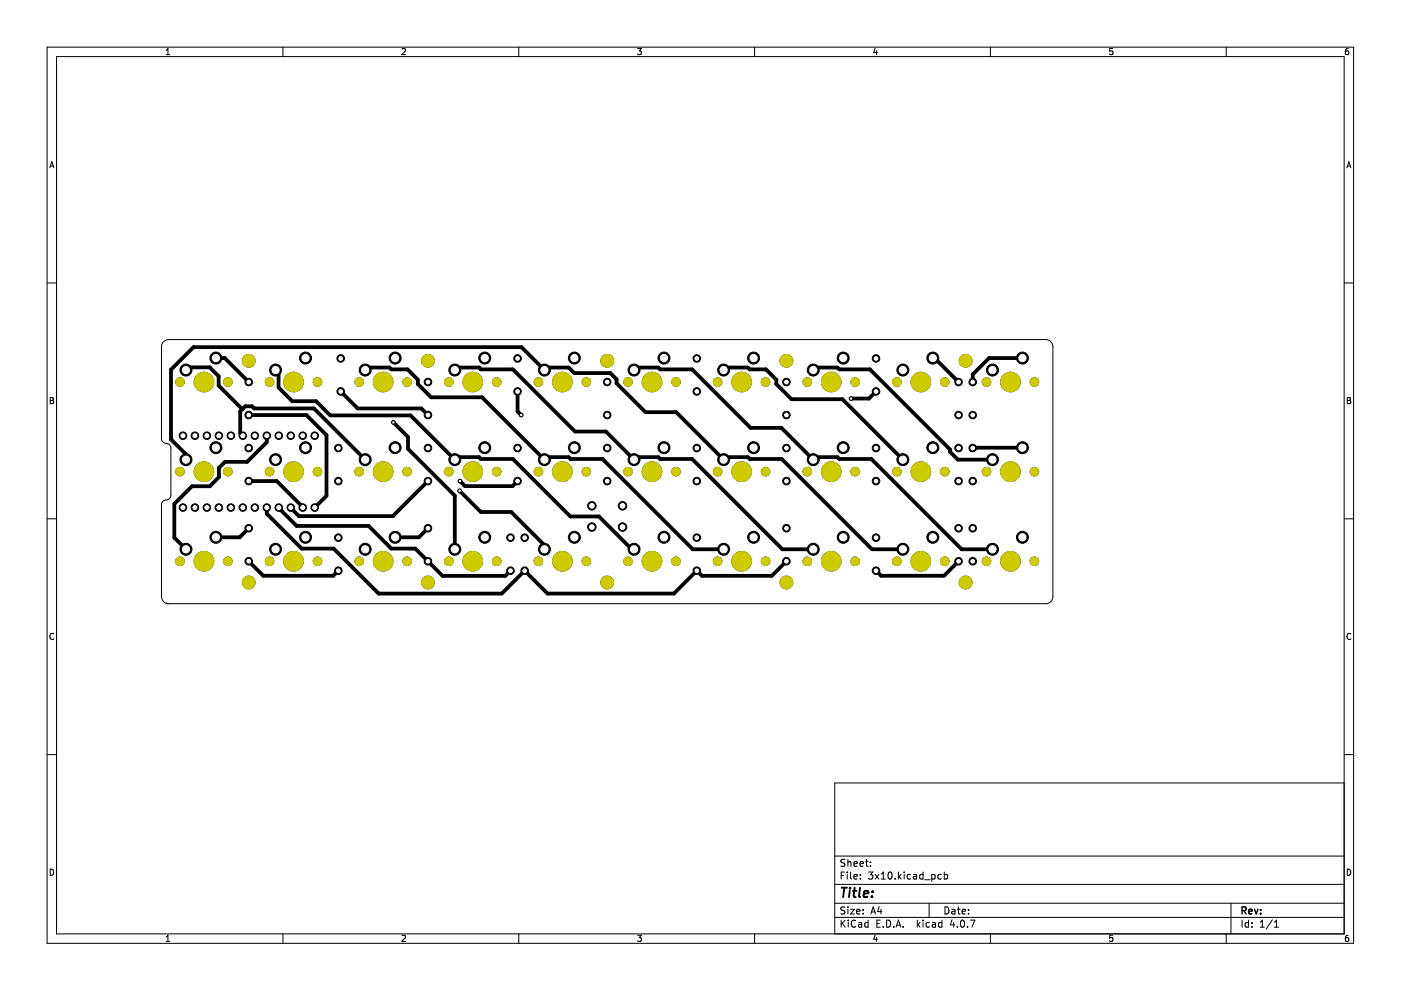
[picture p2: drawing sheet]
<svg xmlns="http://www.w3.org/2000/svg" width="297mm" height="210mm" viewBox="0 0 297 210" stroke-linecap="round" stroke-linejoin="round" font-family="sans-serif">
<g fill="none" stroke="#000" stroke-width=".21">
<path d="M10 10h277v190h-277zM12 12h273v186h-273zM35.2 11.6h.8M35.2 10.7l.4-.4v1.3M60 10v2M85.2 10.4l.5-.1 .3 .4-.8 .9h.8M110 10v2M135.2 10.3h.8l-.5 .5 .4 .1v.6l-.2 .1-.5-.1M160 10v2M185.5 10.2l-.3 1h.8M185.9 10.7v.9M210 10v2"/>
<path d="M235.9 10.3h-.6l-.1 .6 .7-.1v.7l-.2 .1-.5-.1M260 10v2M285.9 10.3l-.4 .1-.2 .2-.1 .7 .3 .3 .4-.1v-.7h-.4l-.3 .2M10.6 35.6l.4-1.3 .4 1.3M10.7 35.2h.6M285.6 35.6l.4-1.3 .4 1.3M285.7 35.2h.6M10 60h2M34.9 72.3l.8-.3h186a1.5 1.5 0 0 1 1.5 1.5v53a1.5 1.5 0 0 1-1.5 1.5h-186a1.5 1.5 0 0 1-1.5-1.5v-19.5a1.17 1.17 0 0 1 1.4-1.1l.6-.5v-.4v-10a1.17 1.17 0 0 0-1.4-1.1l-.5-.5-.1-.4v-19.5l.1-.5zM285 60h2M10.6 84.3h.5l.2 .2-.2 .4 .2 .1 .1 .3-.3 .3h-.5zM10.6 84.9h.5"/>
<path d="M285.6 84.3h.5l.2 .2-.2 .4 .2 .1 .1 .3-.3 .3h-.5zM285.6 84.9h.5M10 110h2M285 110h2M11.4 134.4a.58 .58 0 0 0-.8 .5 .58 .58 0 0 0 .8 .6M286.4 134.4a.58 .58 0 0 0-.8 .5 .58 .58 0 0 0 .8 .6M10 160h2M285 166h-108v32M285 160h2M10.6 184.3a.66 .66 0 0 1 .8 .6 .66 .66 0 0 1-.8 .7zM35.2 198.7l.4-.4v1.3M35.2 199.6h.8"/>
<path d="M60 198v2M85.2 198.4l.5-.1 .3 .4-.8 .9h.8M110 198v2M135.2 198.3h.8l-.5 .5 .4 .1v.6l-.2 .1-.5-.1M160 198v2M177 194.5h108M177 191.5h108M177 187.5h108M177 181.5h108M178.3 195.1v1.5M178.3 185.6h.5M178.6 195.7l.6 .9"/>
<path d="M179.1 184.9h-.8v1.5M179.1 192.4l-.5-.1-.3 .1v.5l.7 .2 .1 .4-.3 .3-.5-.1M179.1 182.3l-.5-.1-.3 .1v.5l.7 .2 .1 .4-.3 .3-.5-.1M179.2 195.1l-.9 .8M179.6 184.9v.1M179.6 185.4v1M179.8 182.2v1.5M179.8 192.3v.1M179.8 192.8v1M179.8 182.8l.2-.1 .3 .1 .1 .9M179.8 195.1v.1M179.8 195.6v1"/>
<path d="M180.3 192.8h.8l-.8 1h.8M180.3 184.9v1.3l.3 .2M181.1 185.9l.7-.2-.1-.2-.4-.1-.2 .2v.7h.6M181.1 183.2l.7-.2-.1-.2-.4-.1-.2 .2v.7h.6M181.4 195.2a.71 .71 0 0 0-1 .5 .71 .71 0 0 0 .7 .9l.3-.2M181.6 193.3l.7-.2v-.2l-.5-.1-.2 .2 .1 .7h.6M182.1 195.7h.5l.1 .9M182.3 183.2l.8-.2-.1-.2-.4-.1-.3 .2 .1 .7h.6M182.4 186.2v.2M182.4 185.5v.1M182.7 195.9l-.5 .1-.2 .2 .2 .4 .5-.1M183 193.6v.2"/>
<path d="M183 192.9v.1M183.5 182.7h.6M183.7 182.2v1.3l.4 .2M184.1 195.7l-.5-.1-.3 .3 .2 .6h.6M184.1 195.1v1.5M184.1 184.9h1l-.5 .6 .4 .1v.6l-.2 .2-.7-.2M184.6 183.5v.2M184.6 182.8v.1M184.6 193.8l.5-1.5 .5 1.5M184.8 193.4h.7M185.5 198.2l-.3 1h.8M185.6 185.4l.7 1"/>
<path d="M185.9 198.7v.9M185.9 195.8h.5M186.3 185.4l-.7 1M186.4 192.2l-.3 1.1h.9M186.6 195.1h-.7v1.5h.7M186.8 192.8v1M186.8 185.3l.5-.4v1.5M186.8 186.4h.9M187.3 196.4v.2M188 195.1a.76 .76 0 0 1 .9 .7 .76 .76 0 0 1-.9 .8zM188.4 185l.2-.1a.8 .8 0 0 1 .6 .7 .8 .8 0 0 1-.6 .8l-.3-.6zM189.5 196.4v.2"/>
<path d="M189.8 186.2v.2M190 196.6l.5-1.5 .5 1.5M190.1 196.2h.7M190.5 184.9v1.5M190.6 185.8l.5 .6M191.1 185.4l-.6 .6M191.5 196.4v.2M191.7 184.9v.1M191.7 185.4v1M193.1 185.5l-.5-.1-.3 .3 .2 .6h.6M193.7 185.5h.6v.9M194.3 185.7l-.5 .1-.2 .2 .2 .4 .5-.1"/>
<path d="M194.5 195.1v1.5M194.6 196l.5 .6M195.1 195.6l-.6 .6M195.7 184.9v1.5M195.7 195.1v.1M195.7 195.6v1M195.7 185.5l-.4-.1-.3 .3 .1 .6h.6M196.1 186.5h1.1M197 191.5v3M197.1 195.7l-.5-.1-.3 .3 .2 .6h.6M197.6 185.5l.4-.1 .3 .3-.2 .6h-.5M197.6 185.4v1.5"/>
<path d="M197.7 195.7h.6v.9M198.3 195.9l-.5 .1-.2 .2 .2 .4 .5-.1M199.6 185.5l-.5-.1-.3 .3 .2 .6h.6M199.7 195.7l-.4-.1-.3 .3 .1 .6h.6M199.7 195.1v1.5M200.2 185.5l.4-.1 .3 .3-.1 .6h-.6M200.2 184.9v1.5M200.3 192.3a.76 .76 0 0 1 .9 .7 .76 .76 0 0 1-.9 .8zM201.8 192.9h.6l.1 .9M201.8 195l-.3 1.1h.9M202.2 195.6v1M202.5 193.1l-.5 .1-.2 .2 .2 .4 .5-.1"/>
<path d="M203 192.8h.6M203 196.4v.2M203.2 192.3v1.3l.4 .2M203.8 195.2l.2-.1a.8 .8 0 0 1 .5 .7 .8 .8 0 0 1-.5 .8l-.4-.6zM204 193.3l.7-.2-.1-.2-.4-.1-.2 .2 .1 .7h.5M205.1 196.4v.2M205.3 193.6v.2M205.3 192.9v.1M205.7 195.1h1l-.6 1.5M210 198v2M235.9 198.3h-.6l-.1 .6h.7v.6l-.2 .1-.5-.1M260 198v2"/>
<path d="M261 191.5v6.5M263.3 195.1v1.5M264.7 195.7l-.4-.1-.3 .3 .1 .6h.6M264.7 195.1v1.5M265.4 196.4v.2M265.4 195.7v.1M267.2 196.6h.9M267.2 195.5l.4-.4v1.5M269.8 195l-1.3 1.9M270.2 196.6h.9M270.2 195.5l.4-.4v1.5M285.6 184.3a.66 .66 0 0 1 .8 .6 .66 .66 0 0 1-.8 .7z"/>
<path d="M285.9 198.3l-.4 .1-.2 .2-.1 .7 .3 .3 .4-.1v-.6l-.4-.1-.3 .2"/>
</g>
<path d="M263.3 193.1l.8-.1 .1-.2-.1-.4-.8-.1v1.5M263.7 193.1l.5 .7M264.8 193.3l.7-.2-.1-.2-.4-.1-.2 .2v.7h.6M266 192.8l.3 1 .4-1M267.3 193.6v.2M267.3 192.9v.1" fill="none" stroke="#000" stroke-width=".3"/>
<path d="M178.4 188.2h1.2M179 188.2l-.2 2M180.2 188.9l-.2 1.3M180.3 188.2l-.1 .2M180.8 188.9h.8M181.2 188.2l-.2 1.7 .1 .2 .3 .1M182.3 188.2l-.2 1.7 .3 .3M183.1 189.5l1-.1v-.4l-.6-.1-.3 .3v.9h.7M184.9 190v.2M185 189v.2" fill="none" stroke="#000" stroke-width=".4"/>
<g fill="none" stroke="#000" stroke-width=".8">
<path d="M39.4 78.5l.6-.6h4.5l1.9 1.9v2l5 5M45.8 75.9h1.9l5 5.1M58.4 78.5l.7 .6v3.1l2.9 2.9h5l3 3h17l9.4 9.4 .6-.6h4.6l.4 .4h6.7l12.2 12.2h6.1l6.9 7h.5M77.4 78.5l.6-.6h4.6l.4 .4h3.4l2.2 2.2v.9l2.8 2.8h10.8l13.2 13.3 .6-.6h4.6l.4 .4h6.7l19.2 19.2h6.5M96.4 78.5l.6-.6h4.6l.4 .4h6.7l13.2 13.2h6.6l5.9 6 .6-.6h4.6l.4 .4h6.7l19.2 19.2h6.5M134.4 78.5l.6-.6h4.6l.4 .4h6.7l12.4 12.4h6.6l6.7 6.8 .6-.6h4.6l.4 .4h6.7l19.2 19.2h6.5M153.4 78.5l.6-.6h4.6l.4 .4h3.4l2.2 2.2v.9l3.2 3.2h10.8l12.8 12.9M172.4 78.5l.6-.6h4.6l.4 .4h6.4l17 17v.5l1.7 1.7h7.3M197.8 75.9h.4l5 5.1M216.8 75.9h-7.1l-3.5 3.5v1.6M39.4 97.5v-1.2l-3.1-3.1v-14.8l4.7-4.8h69.6l4.8 4.9 .6-.6h4.6l1.1 1.2h7.7l1.3 1.3v.9l6.2 6.1h6.5l10 10.1 .6-.6h4.6l.4 .4h6.7l19.2 19.2h6.5M51.5 92.4l-.6-.6v-4.6l1.1-1.1h1.4l.5 .5h12.7l10.8 10.9"/>
<path d="M52.7 88h12.3l4.2 4.3v12.8l-2.5 2.5M56.6 92.4v1.4l-4.2 4.1h-4.7l-1.3 1.3v2l-1.9 1.9h-3.8l-3.7 3.7v7.2l2.4 2.5M72.2 83l3.6 3.6h13.5l1.4 1.4M83.4 89.6l3.1 3v2.6l9.9 9.9v11.4M109.7 83v4.2l.8 .8M185.7 83l-1.5 1.5h-3.8M216.8 94.9l-10.6 .1M52.7 102h6l5.5 5.6M52.7 119l3.1 3.1h14.9l1-1.1M52.7 112l-1.9 1.9h-5M56.6 107.6v1.3l7.4 7.4h6.7l9.6 9.6h26.1l4.8-4.9 4.9 4.9h26.8l4.8-4.9 1.1 1.1h14.9l3-3.1M59.1 107.6l3.8 3.9h15.3l4.8 4.8h5.1l5.7 5.8h13.3l1.1-1.1"/>
<path d="M90.7 102l-7.4 7.4h-19.9l-1.8-1.8M90.7 112l-1.9 1.9h-5M97.4 104.1l4.5 4.5h6.5l7 7v.9M97.5 102l1.1 1.1h10.1l1-1.1M203.2 119l-3 3.1h-13.4l-1.1-1.1"/>
</g>
<g fill="#000" stroke="#000" stroke-width=".21">
<circle cx="39.4" cy="78.5" r="1.27"/>
<circle cx="45.8" cy="75.9" r="1.27"/>
<circle cx="52.7" cy="76.5" r="1.35"/>
<circle cx="58.4" cy="78.5" r="1.27"/>
<circle cx="64.8" cy="75.9" r="1.27"/>
<circle cx="72.2" cy="76" r=".8"/>
<circle cx="77.4" cy="78.5" r="1.27"/>
<circle cx="83.8" cy="75.9" r="1.27"/>
<circle cx="90.7" cy="76.5" r="1.35"/>
<circle cx="96.4" cy="78.5" r="1.27"/>
<circle cx="102.8" cy="75.9" r="1.27"/>
<circle cx="109.7" cy="76" r=".8"/>
<circle cx="115.4" cy="78.5" r="1.27"/>
<circle cx="121.8" cy="75.9" r="1.27"/>
<circle cx="128.7" cy="76.5" r="1.35"/>
<circle cx="134.4" cy="78.5" r="1.27"/>
<circle cx="140.8" cy="75.9" r="1.27"/>
<circle cx="147.7" cy="76" r=".8"/>
<circle cx="153.4" cy="78.5" r="1.27"/>
<circle cx="159.8" cy="75.9" r="1.27"/>
<circle cx="166.7" cy="76.5" r="1.35"/>
<circle cx="172.4" cy="78.5" r="1.27"/>
<circle cx="178.8" cy="75.9" r="1.27"/>
<circle cx="185.7" cy="76" r=".8"/>
<circle cx="191.4" cy="78.5" r="1.27"/>
<circle cx="197.8" cy="75.9" r="1.27"/>
<circle cx="204.7" cy="76.5" r="1.35"/>
<circle cx="210.4" cy="78.5" r="1.27"/>
<circle cx="216.8" cy="75.9" r="1.27"/>
<circle cx="38.2" cy="81" r=".9"/>
<circle cx="38.8" cy="92.4" r=".8"/>
<circle cx="39.4" cy="97.5" r="1.27"/>
<circle cx="41.3" cy="92.4" r=".8"/>
<circle cx="43.2" cy="81" r="2.07"/>
<circle cx="43.9" cy="92.4" r=".8"/>
<circle cx="45.8" cy="94.9" r="1.27"/>
<circle cx="46.4" cy="92.4" r=".8"/>
<circle cx="48.3" cy="81" r=".9"/>
<circle cx="48.9" cy="92.4" r=".8"/>
<circle cx="51.5" cy="92.4" r=".8"/>
<circle cx="52.7" cy="88" r=".8"/>
<circle cx="52.7" cy="81" r=".8"/>
<circle cx="52.7" cy="95" r=".8"/>
<circle cx="54" cy="92.4" r=".8"/>
<circle cx="56.6" cy="92.4" r=".8"/>
<circle cx="57.2" cy="81" r=".9"/>
<circle cx="58.4" cy="97.5" r="1.27"/>
<circle cx="59.1" cy="92.4" r=".8"/>
<circle cx="61.6" cy="92.4" r=".8"/>
<circle cx="62.2" cy="81" r="2.07"/>
<circle cx="64.2" cy="92.4" r=".8"/>
<circle cx="64.8" cy="94.9" r="1.27"/>
<circle cx="66.7" cy="92.4" r=".8"/>
<circle cx="67.3" cy="81" r=".9"/>
<circle cx="71.7" cy="95" r=".8"/>
<circle cx="72.2" cy="83" r=".8"/>
<circle cx="76.2" cy="81" r=".9"/>
<circle cx="77.4" cy="97.5" r="1.27"/>
<circle cx="81.2" cy="81" r="2.07"/>
<circle cx="83.4" cy="89.6" r=".4"/>
<circle cx="83.8" cy="94.9" r="1.27"/>
<circle cx="86.3" cy="81" r=".9"/>
<circle cx="90.7" cy="88" r=".8"/>
<circle cx="90.7" cy="81" r=".8"/>
<circle cx="90.7" cy="95" r=".8"/>
<circle cx="95.2" cy="81" r=".9"/>
<circle cx="96.4" cy="97.5" r="1.27"/>
<circle cx="100.2" cy="81" r="2.07"/>
<circle cx="102.8" cy="94.9" r="1.27"/>
<circle cx="105.3" cy="81" r=".9"/>
<circle cx="109.7" cy="83" r=".8"/>
<circle cx="109.7" cy="95" r=".8"/>
<circle cx="110.5" cy="88" r=".4"/>
<circle cx="114.2" cy="81" r=".9"/>
<circle cx="115.4" cy="97.5" r="1.27"/>
<circle cx="119.2" cy="81" r="2.07"/>
<circle cx="121.8" cy="94.9" r="1.27"/>
<circle cx="124.3" cy="81" r=".9"/>
<circle cx="128.7" cy="95" r=".8"/>
<circle cx="128.7" cy="81" r=".8"/>
<circle cx="128.7" cy="88" r=".8"/>
<circle cx="133.2" cy="81" r=".9"/>
<circle cx="134.4" cy="97.5" r="1.27"/>
<circle cx="138.2" cy="81" r="2.07"/>
<circle cx="140.8" cy="94.9" r="1.27"/>
<circle cx="143.3" cy="81" r=".9"/>
<circle cx="147.7" cy="83" r=".8"/>
<circle cx="147.7" cy="95" r=".8"/>
<circle cx="152.2" cy="81" r=".9"/>
<circle cx="153.4" cy="97.5" r="1.27"/>
<circle cx="157.2" cy="81" r="2.07"/>
<circle cx="159.8" cy="94.9" r="1.27"/>
<circle cx="162.3" cy="81" r=".9"/>
<circle cx="166.7" cy="88" r=".8"/>
<circle cx="166.7" cy="95" r=".8"/>
<circle cx="166.7" cy="81" r=".8"/>
<circle cx="171.2" cy="81" r=".9"/>
<circle cx="172.4" cy="97.5" r="1.27"/>
<circle cx="176.2" cy="81" r="2.07"/>
<circle cx="178.8" cy="94.9" r="1.27"/>
<circle cx="180.4" cy="84.5" r=".4"/>
<circle cx="181.3" cy="81" r=".9"/>
<circle cx="185.7" cy="95" r=".8"/>
<circle cx="185.7" cy="83" r=".8"/>
<circle cx="190.2" cy="81" r=".9"/>
<circle cx="191.4" cy="97.5" r="1.27"/>
<circle cx="195.2" cy="81" r="2.07"/>
<circle cx="197.8" cy="94.9" r="1.27"/>
<circle cx="200.3" cy="81" r=".9"/>
<circle cx="203.2" cy="81" r=".8"/>
<circle cx="203.2" cy="88" r=".8"/>
<circle cx="203.2" cy="95" r=".8"/>
<circle cx="206.2" cy="95" r=".8"/>
<circle cx="206.2" cy="88" r=".8"/>
<circle cx="206.2" cy="81" r=".8"/>
<circle cx="209.2" cy="81" r=".9"/>
<circle cx="210.4" cy="97.5" r="1.27"/>
<circle cx="214.2" cy="81" r="2.07"/>
<circle cx="216.8" cy="94.9" r="1.27"/>
<circle cx="219.3" cy="81" r=".9"/>
<circle cx="38.2" cy="119" r=".9"/>
<circle cx="38.2" cy="100" r=".9"/>
<circle cx="38.8" cy="107.6" r=".8"/>
<circle cx="39.4" cy="116.5" r="1.27"/>
<circle cx="41.3" cy="107.6" r=".8"/>
<circle cx="43.2" cy="100" r="2.07"/>
<circle cx="43.2" cy="119" r="2.07"/>
<circle cx="43.9" cy="107.6" r=".8"/>
<circle cx="45.8" cy="113.9" r="1.27"/>
<circle cx="46.4" cy="107.6" r=".8"/>
<circle cx="48.3" cy="100" r=".9"/>
<circle cx="48.3" cy="119" r=".9"/>
<circle cx="48.9" cy="107.6" r=".8"/>
<circle cx="51.5" cy="107.6" r=".8"/>
<circle cx="52.7" cy="102" r=".8"/>
<circle cx="52.7" cy="112" r=".8"/>
<circle cx="52.7" cy="119" r=".8"/>
<circle cx="54" cy="107.6" r=".8"/>
<circle cx="56.6" cy="107.6" r=".8"/>
<circle cx="57.2" cy="100" r=".9"/>
<circle cx="57.2" cy="119" r=".9"/>
<circle cx="58.4" cy="116.5" r="1.27"/>
<circle cx="59.1" cy="107.6" r=".8"/>
<circle cx="61.6" cy="107.6" r=".8"/>
<circle cx="62.2" cy="119" r="2.07"/>
<circle cx="62.2" cy="100" r="2.07"/>
<circle cx="64.2" cy="107.6" r=".8"/>
<circle cx="64.8" cy="113.9" r="1.27"/>
<circle cx="66.7" cy="107.6" r=".8"/>
<circle cx="67.3" cy="119" r=".9"/>
<circle cx="67.3" cy="100" r=".9"/>
<circle cx="71.7" cy="114" r=".8"/>
<circle cx="71.7" cy="102" r=".8"/>
<circle cx="76.2" cy="119" r=".9"/>
<circle cx="76.2" cy="100" r=".9"/>
<circle cx="77.4" cy="116.5" r="1.27"/>
<circle cx="81.2" cy="119" r="2.07"/>
<circle cx="81.2" cy="100" r="2.07"/>
<circle cx="83.8" cy="113.9" r="1.27"/>
<circle cx="86.3" cy="119" r=".9"/>
<circle cx="86.3" cy="100" r=".9"/>
<circle cx="90.7" cy="112" r=".8"/>
<circle cx="90.7" cy="102" r=".8"/>
<circle cx="90.7" cy="119" r=".8"/>
<circle cx="95.2" cy="100" r=".9"/>
<circle cx="95.2" cy="119" r=".9"/>
<circle cx="96.4" cy="116.5" r="1.27"/>
<circle cx="97.4" cy="104.1" r=".4"/>
<circle cx="97.5" cy="102" r=".4"/>
<circle cx="100.2" cy="119" r="2.07"/>
<circle cx="100.2" cy="100" r="2.07"/>
<circle cx="102.8" cy="113.9" r="1.27"/>
<circle cx="105.3" cy="119" r=".9"/>
<circle cx="105.3" cy="100" r=".9"/>
<circle cx="108.2" cy="114" r=".8"/>
<circle cx="109.7" cy="102" r=".8"/>
<circle cx="111.2" cy="114" r=".8"/>
<circle cx="114.2" cy="119" r=".9"/>
<circle cx="114.2" cy="100" r=".9"/>
<circle cx="115.4" cy="116.5" r="1.27"/>
<circle cx="119.2" cy="119" r="2.07"/>
<circle cx="119.2" cy="100" r="2.07"/>
<circle cx="121.8" cy="113.9" r="1.27"/>
<circle cx="124.3" cy="119" r=".9"/>
<circle cx="124.3" cy="100" r=".9"/>
<circle cx="125.5" cy="107.3" r=".9"/>
<circle cx="125.5" cy="111.8" r=".9"/>
<circle cx="128.7" cy="102" r=".8"/>
<circle cx="132" cy="111.8" r=".9"/>
<circle cx="132" cy="107.3" r=".9"/>
<circle cx="133.2" cy="100" r=".9"/>
<circle cx="133.2" cy="119" r=".9"/>
<circle cx="134.4" cy="116.5" r="1.27"/>
<circle cx="138.2" cy="119" r="2.07"/>
<circle cx="138.2" cy="100" r="2.07"/>
<circle cx="140.8" cy="113.9" r="1.27"/>
<circle cx="143.3" cy="119" r=".9"/>
<circle cx="143.3" cy="100" r=".9"/>
<circle cx="147.7" cy="102" r=".8"/>
<circle cx="147.7" cy="114" r=".8"/>
<circle cx="152.2" cy="119" r=".9"/>
<circle cx="152.2" cy="100" r=".9"/>
<circle cx="153.4" cy="116.5" r="1.27"/>
<circle cx="157.2" cy="100" r="2.07"/>
<circle cx="157.2" cy="119" r="2.07"/>
<circle cx="159.8" cy="113.9" r="1.27"/>
<circle cx="162.3" cy="119" r=".9"/>
<circle cx="162.3" cy="100" r=".9"/>
<circle cx="166.7" cy="119" r=".8"/>
<circle cx="166.7" cy="102" r=".8"/>
<circle cx="166.7" cy="112" r=".8"/>
<circle cx="171.2" cy="119" r=".9"/>
<circle cx="171.2" cy="100" r=".9"/>
<circle cx="172.4" cy="116.5" r="1.27"/>
<circle cx="176.2" cy="100" r="2.07"/>
<circle cx="176.2" cy="119" r="2.07"/>
<circle cx="178.8" cy="113.9" r="1.27"/>
<circle cx="181.3" cy="100" r=".9"/>
<circle cx="181.3" cy="119" r=".9"/>
<circle cx="185.7" cy="102" r=".8"/>
<circle cx="185.7" cy="114" r=".8"/>
<circle cx="190.2" cy="100" r=".9"/>
<circle cx="190.2" cy="119" r=".9"/>
<circle cx="191.4" cy="116.5" r="1.27"/>
<circle cx="195.2" cy="100" r="2.07"/>
<circle cx="195.2" cy="119" r="2.07"/>
<circle cx="197.8" cy="113.9" r="1.27"/>
<circle cx="200.3" cy="100" r=".9"/>
<circle cx="200.3" cy="119" r=".9"/>
<circle cx="203.2" cy="112" r=".8"/>
<circle cx="203.2" cy="102" r=".8"/>
<circle cx="203.2" cy="119" r=".8"/>
<circle cx="206.2" cy="102" r=".8"/>
<circle cx="206.2" cy="119" r=".8"/>
<circle cx="206.2" cy="112" r=".8"/>
<circle cx="209.2" cy="100" r=".9"/>
<circle cx="209.2" cy="119" r=".9"/>
<circle cx="210.4" cy="116.5" r="1.27"/>
<circle cx="214.2" cy="100" r="2.07"/>
<circle cx="214.2" cy="119" r="2.07"/>
<circle cx="216.8" cy="113.9" r="1.27"/>
<circle cx="219.3" cy="100" r=".9"/>
<circle cx="219.3" cy="119" r=".9"/>
<circle cx="52.7" cy="123.5" r="1.35"/>
<circle cx="71.7" cy="121" r=".8"/>
<circle cx="90.7" cy="123.5" r="1.35"/>
<circle cx="108.2" cy="121" r=".8"/>
<circle cx="111.2" cy="121" r=".8"/>
<circle cx="128.7" cy="123.5" r="1.35"/>
<circle cx="147.7" cy="121" r=".8"/>
<circle cx="166.7" cy="123.5" r="1.35"/>
<circle cx="185.7" cy="121" r=".8"/>
<circle cx="204.7" cy="123.5" r="1.35"/>
</g>
<g fill="#fff" stroke="#fff" stroke-width=".21">
<circle cx="38.8" cy="92.4" r=".43"/>
<circle cx="41.3" cy="92.4" r=".43"/>
<circle cx="43.9" cy="92.4" r=".43"/>
<circle cx="46.4" cy="92.4" r=".43"/>
<circle cx="48.9" cy="92.4" r=".43"/>
<circle cx="51.5" cy="92.4" r=".43"/>
<circle cx="54" cy="92.4" r=".43"/>
<circle cx="56.6" cy="92.4" r=".43"/>
<circle cx="59.1" cy="92.4" r=".43"/>
<circle cx="61.6" cy="92.4" r=".43"/>
<circle cx="64.2" cy="92.4" r=".43"/>
<circle cx="66.7" cy="92.4" r=".43"/>
<circle cx="66.7" cy="107.6" r=".43"/>
<circle cx="64.2" cy="107.6" r=".43"/>
<circle cx="61.6" cy="107.6" r=".43"/>
<circle cx="59.1" cy="107.6" r=".43"/>
<circle cx="56.6" cy="107.6" r=".43"/>
<circle cx="54" cy="107.6" r=".43"/>
<circle cx="51.5" cy="107.6" r=".43"/>
<circle cx="48.9" cy="107.6" r=".43"/>
<circle cx="46.4" cy="107.6" r=".43"/>
<circle cx="43.9" cy="107.6" r=".43"/>
<circle cx="41.3" cy="107.6" r=".43"/>
<circle cx="38.8" cy="107.6" r=".43"/>
<circle cx="52.7" cy="81" r=".39"/>
<circle cx="52.7" cy="88" r=".39"/>
<circle cx="72.2" cy="76" r=".39"/>
<circle cx="72.2" cy="83" r=".39"/>
<circle cx="90.7" cy="81" r=".39"/>
<circle cx="90.7" cy="88" r=".39"/>
<circle cx="109.7" cy="76" r=".39"/>
<circle cx="109.7" cy="83" r=".39"/>
<circle cx="128.7" cy="81" r=".39"/>
<circle cx="128.7" cy="88" r=".39"/>
<circle cx="147.7" cy="76" r=".39"/>
<circle cx="147.7" cy="83" r=".39"/>
<circle cx="166.7" cy="81" r=".39"/>
<circle cx="166.7" cy="88" r=".39"/>
<circle cx="185.7" cy="76" r=".39"/>
<circle cx="185.7" cy="83" r=".39"/>
<circle cx="203.2" cy="81" r=".39"/>
<circle cx="203.2" cy="88" r=".39"/>
<circle cx="206.2" cy="81" r=".39"/>
<circle cx="206.2" cy="88" r=".39"/>
<circle cx="52.7" cy="95" r=".39"/>
<circle cx="52.7" cy="102" r=".39"/>
<circle cx="71.7" cy="95" r=".39"/>
<circle cx="71.7" cy="102" r=".39"/>
<circle cx="90.7" cy="95" r=".39"/>
<circle cx="90.7" cy="102" r=".39"/>
<circle cx="109.7" cy="95" r=".39"/>
<circle cx="109.7" cy="102" r=".39"/>
<circle cx="128.7" cy="95" r=".39"/>
<circle cx="128.7" cy="102" r=".39"/>
<circle cx="147.7" cy="95" r=".39"/>
<circle cx="147.7" cy="102" r=".39"/>
<circle cx="166.7" cy="95" r=".39"/>
<circle cx="166.7" cy="102" r=".39"/>
<circle cx="185.7" cy="95" r=".39"/>
<circle cx="185.7" cy="102" r=".39"/>
<circle cx="203.2" cy="95" r=".39"/>
<circle cx="203.2" cy="102" r=".39"/>
<circle cx="206.2" cy="95" r=".39"/>
<circle cx="206.2" cy="102" r=".39"/>
<circle cx="52.7" cy="112" r=".39"/>
<circle cx="52.7" cy="119" r=".39"/>
<circle cx="71.7" cy="114" r=".39"/>
<circle cx="71.7" cy="121" r=".39"/>
<circle cx="90.7" cy="112" r=".39"/>
<circle cx="90.7" cy="119" r=".39"/>
<circle cx="108.2" cy="114" r=".39"/>
<circle cx="108.2" cy="121" r=".39"/>
<circle cx="111.2" cy="114" r=".39"/>
<circle cx="111.2" cy="121" r=".39"/>
<circle cx="147.7" cy="114" r=".39"/>
<circle cx="147.7" cy="121" r=".39"/>
<circle cx="166.7" cy="112" r=".39"/>
<circle cx="166.7" cy="119" r=".39"/>
<circle cx="185.7" cy="114" r=".39"/>
<circle cx="185.7" cy="121" r=".39"/>
<circle cx="203.2" cy="112" r=".39"/>
<circle cx="203.2" cy="119" r=".39"/>
<circle cx="206.2" cy="112" r=".39"/>
<circle cx="206.2" cy="119" r=".39"/>
<circle cx="39.4" cy="78.5" r=".76"/>
<circle cx="45.8" cy="75.9" r=".76"/>
<circle cx="58.4" cy="78.5" r=".76"/>
<circle cx="64.8" cy="75.9" r=".76"/>
<circle cx="77.4" cy="78.5" r=".76"/>
<circle cx="83.8" cy="75.9" r=".76"/>
<circle cx="96.4" cy="78.5" r=".76"/>
<circle cx="102.8" cy="75.9" r=".76"/>
<circle cx="115.4" cy="78.5" r=".76"/>
<circle cx="121.8" cy="75.9" r=".76"/>
<circle cx="134.4" cy="78.5" r=".76"/>
<circle cx="140.8" cy="75.9" r=".76"/>
<circle cx="153.4" cy="78.5" r=".76"/>
<circle cx="159.8" cy="75.9" r=".76"/>
<circle cx="172.4" cy="78.5" r=".76"/>
<circle cx="178.8" cy="75.9" r=".76"/>
<circle cx="191.4" cy="78.5" r=".76"/>
<circle cx="197.8" cy="75.9" r=".76"/>
<circle cx="210.4" cy="78.5" r=".76"/>
<circle cx="216.8" cy="75.9" r=".76"/>
<circle cx="39.4" cy="97.5" r=".76"/>
<circle cx="45.8" cy="94.9" r=".76"/>
<circle cx="58.4" cy="97.5" r=".76"/>
<circle cx="64.8" cy="94.9" r=".76"/>
<circle cx="77.4" cy="97.5" r=".76"/>
<circle cx="83.8" cy="94.9" r=".76"/>
<circle cx="96.4" cy="97.5" r=".76"/>
<circle cx="102.8" cy="94.9" r=".76"/>
<circle cx="115.4" cy="97.5" r=".76"/>
<circle cx="121.8" cy="94.9" r=".76"/>
<circle cx="134.4" cy="97.5" r=".76"/>
<circle cx="140.8" cy="94.9" r=".76"/>
<circle cx="153.4" cy="97.5" r=".76"/>
<circle cx="159.8" cy="94.9" r=".76"/>
<circle cx="172.4" cy="97.5" r=".76"/>
<circle cx="178.8" cy="94.9" r=".76"/>
<circle cx="191.4" cy="97.5" r=".76"/>
<circle cx="197.8" cy="94.9" r=".76"/>
<circle cx="210.4" cy="97.5" r=".76"/>
<circle cx="216.8" cy="94.9" r=".76"/>
<circle cx="39.4" cy="116.5" r=".76"/>
<circle cx="45.8" cy="113.9" r=".76"/>
<circle cx="58.4" cy="116.5" r=".76"/>
<circle cx="64.8" cy="113.9" r=".76"/>
<circle cx="77.4" cy="116.5" r=".76"/>
<circle cx="83.8" cy="113.9" r=".76"/>
<circle cx="96.4" cy="116.5" r=".76"/>
<circle cx="102.8" cy="113.9" r=".76"/>
<circle cx="115.4" cy="116.5" r=".76"/>
<circle cx="121.8" cy="113.9" r=".76"/>
<circle cx="134.4" cy="116.5" r=".76"/>
<circle cx="140.8" cy="113.9" r=".76"/>
<circle cx="153.4" cy="116.5" r=".76"/>
<circle cx="159.8" cy="113.9" r=".76"/>
<circle cx="172.4" cy="116.5" r=".76"/>
<circle cx="178.8" cy="113.9" r=".76"/>
<circle cx="191.4" cy="116.5" r=".76"/>
<circle cx="197.8" cy="113.9" r=".76"/>
<circle cx="210.4" cy="116.5" r=".76"/>
<circle cx="216.8" cy="113.9" r=".76"/>
<circle cx="125.5" cy="107.3" r=".5"/>
<circle cx="125.5" cy="111.8" r=".5"/>
<circle cx="132" cy="111.8" r=".5"/>
<circle cx="132" cy="107.3" r=".5"/>
<circle cx="110.5" cy="88" r=".15"/>
<circle cx="180.4" cy="84.5" r=".15"/>
<circle cx="97.5" cy="102" r=".15"/>
<circle cx="97.4" cy="104.1" r=".15"/>
<circle cx="83.4" cy="89.6" r=".15"/>
</g>
<g fill="#cdca00" stroke="#cdca00" stroke-width=".21">
<circle cx="43.2" cy="81" r="2.07"/>
<circle cx="38.2" cy="81" r=".9"/>
<circle cx="48.3" cy="81" r=".9"/>
<circle cx="62.2" cy="81" r="2.07"/>
<circle cx="57.2" cy="81" r=".9"/>
<circle cx="67.3" cy="81" r=".9"/>
<circle cx="81.2" cy="81" r="2.07"/>
<circle cx="76.2" cy="81" r=".9"/>
<circle cx="86.3" cy="81" r=".9"/>
<circle cx="100.2" cy="81" r="2.07"/>
<circle cx="95.2" cy="81" r=".9"/>
<circle cx="105.3" cy="81" r=".9"/>
<circle cx="119.2" cy="81" r="2.07"/>
<circle cx="114.2" cy="81" r=".9"/>
<circle cx="124.3" cy="81" r=".9"/>
<circle cx="138.2" cy="81" r="2.07"/>
<circle cx="133.2" cy="81" r=".9"/>
<circle cx="143.3" cy="81" r=".9"/>
<circle cx="157.2" cy="81" r="2.07"/>
<circle cx="152.2" cy="81" r=".9"/>
<circle cx="162.3" cy="81" r=".9"/>
<circle cx="176.2" cy="81" r="2.07"/>
<circle cx="171.2" cy="81" r=".9"/>
<circle cx="181.3" cy="81" r=".9"/>
<circle cx="195.2" cy="81" r="2.07"/>
<circle cx="190.2" cy="81" r=".9"/>
<circle cx="200.3" cy="81" r=".9"/>
<circle cx="214.2" cy="81" r="2.07"/>
<circle cx="209.2" cy="81" r=".9"/>
<circle cx="219.3" cy="81" r=".9"/>
<circle cx="43.2" cy="100" r="2.07"/>
<circle cx="38.2" cy="100" r=".9"/>
<circle cx="48.3" cy="100" r=".9"/>
<circle cx="62.2" cy="100" r="2.07"/>
<circle cx="57.2" cy="100" r=".9"/>
<circle cx="67.3" cy="100" r=".9"/>
<circle cx="81.2" cy="100" r="2.07"/>
<circle cx="76.2" cy="100" r=".9"/>
<circle cx="86.3" cy="100" r=".9"/>
<circle cx="100.2" cy="100" r="2.07"/>
<circle cx="95.2" cy="100" r=".9"/>
<circle cx="105.3" cy="100" r=".9"/>
<circle cx="119.2" cy="100" r="2.07"/>
<circle cx="114.2" cy="100" r=".9"/>
<circle cx="124.3" cy="100" r=".9"/>
<circle cx="138.2" cy="100" r="2.07"/>
<circle cx="133.2" cy="100" r=".9"/>
<circle cx="143.3" cy="100" r=".9"/>
<circle cx="157.2" cy="100" r="2.07"/>
<circle cx="152.2" cy="100" r=".9"/>
<circle cx="162.3" cy="100" r=".9"/>
<circle cx="176.2" cy="100" r="2.07"/>
<circle cx="171.2" cy="100" r=".9"/>
<circle cx="181.3" cy="100" r=".9"/>
<circle cx="195.2" cy="100" r="2.07"/>
<circle cx="190.2" cy="100" r=".9"/>
<circle cx="200.3" cy="100" r=".9"/>
<circle cx="214.2" cy="100" r="2.07"/>
<circle cx="209.2" cy="100" r=".9"/>
<circle cx="219.3" cy="100" r=".9"/>
<circle cx="43.2" cy="119" r="2.07"/>
<circle cx="38.2" cy="119" r=".9"/>
<circle cx="48.3" cy="119" r=".9"/>
<circle cx="62.2" cy="119" r="2.07"/>
<circle cx="57.2" cy="119" r=".9"/>
<circle cx="67.3" cy="119" r=".9"/>
<circle cx="81.2" cy="119" r="2.07"/>
<circle cx="76.2" cy="119" r=".9"/>
<circle cx="86.3" cy="119" r=".9"/>
<circle cx="100.2" cy="119" r="2.07"/>
<circle cx="95.2" cy="119" r=".9"/>
<circle cx="105.3" cy="119" r=".9"/>
<circle cx="119.2" cy="119" r="2.07"/>
<circle cx="114.2" cy="119" r=".9"/>
<circle cx="124.3" cy="119" r=".9"/>
<circle cx="138.2" cy="119" r="2.07"/>
<circle cx="133.2" cy="119" r=".9"/>
<circle cx="143.3" cy="119" r=".9"/>
<circle cx="157.2" cy="119" r="2.07"/>
<circle cx="152.2" cy="119" r=".9"/>
<circle cx="162.3" cy="119" r=".9"/>
<circle cx="176.2" cy="119" r="2.07"/>
<circle cx="171.2" cy="119" r=".9"/>
<circle cx="181.3" cy="119" r=".9"/>
<circle cx="195.2" cy="119" r="2.07"/>
<circle cx="190.2" cy="119" r=".9"/>
<circle cx="200.3" cy="119" r=".9"/>
<circle cx="214.2" cy="119" r="2.07"/>
<circle cx="209.2" cy="119" r=".9"/>
<circle cx="219.3" cy="119" r=".9"/>
<circle cx="52.7" cy="76.5" r="1.35"/>
<circle cx="90.7" cy="76.5" r="1.35"/>
<circle cx="128.7" cy="76.5" r="1.35"/>
<circle cx="166.7" cy="76.5" r="1.35"/>
<circle cx="204.7" cy="76.5" r="1.35"/>
<circle cx="52.7" cy="123.5" r="1.35"/>
<circle cx="90.7" cy="123.5" r="1.35"/>
<circle cx="128.7" cy="123.5" r="1.35"/>
<circle cx="166.7" cy="123.5" r="1.35"/>
<circle cx="204.7" cy="123.5" r="1.35"/>
</g>
</svg>
